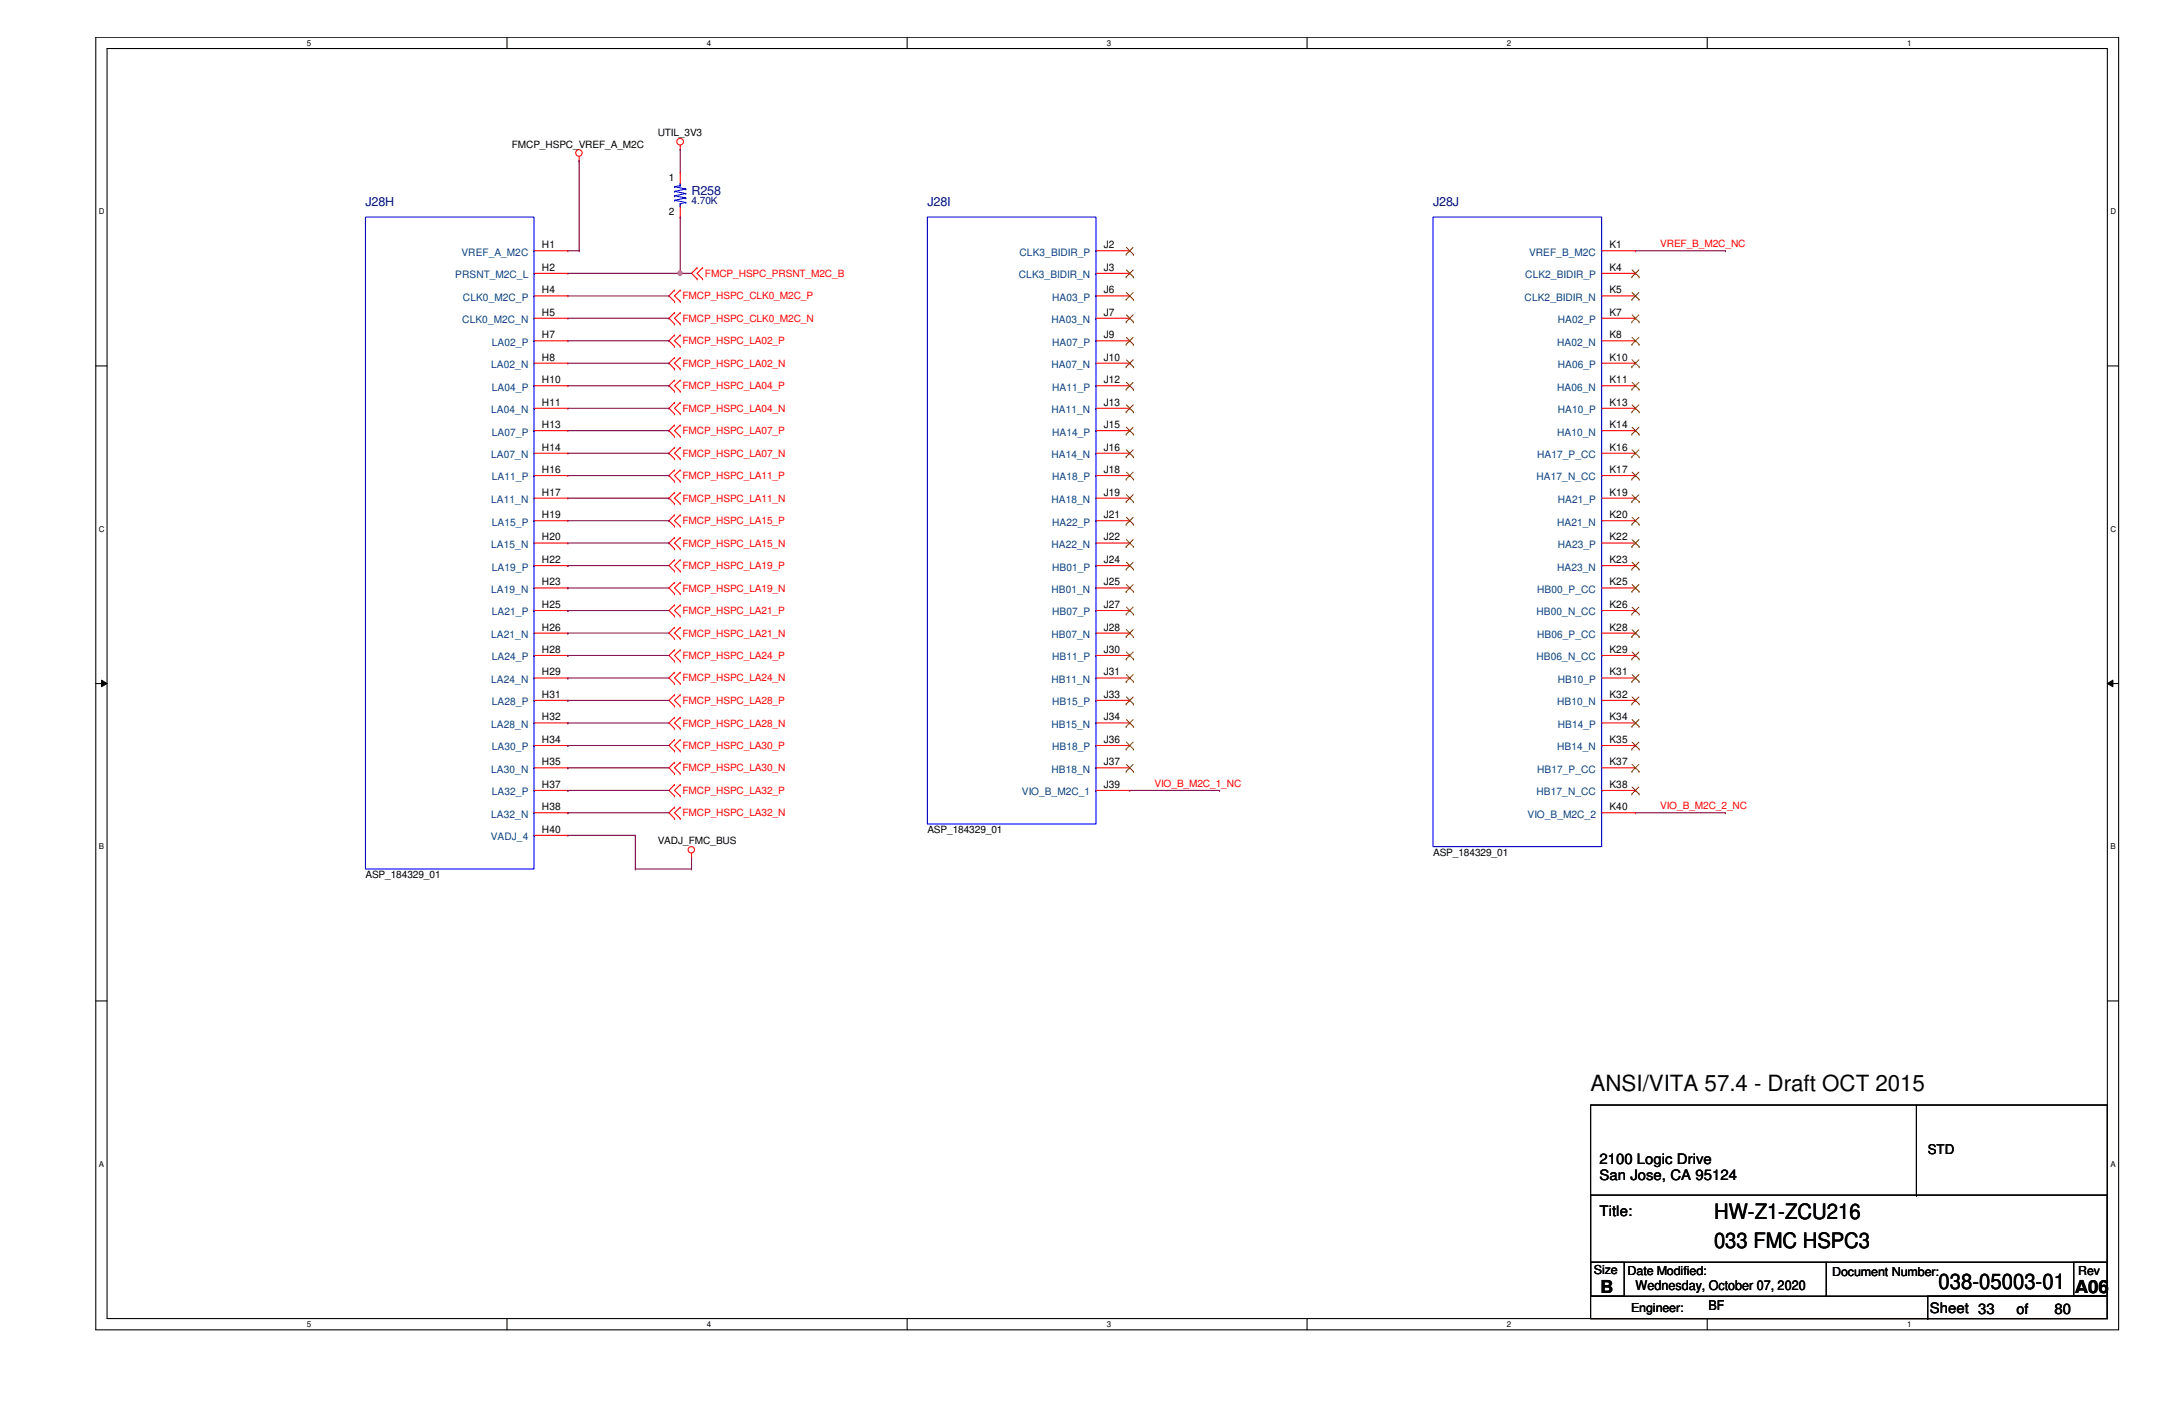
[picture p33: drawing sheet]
<svg xmlns="http://www.w3.org/2000/svg" width="432mm" height="279mm" viewBox="0 0 432 279" stroke-linecap="round" stroke-linejoin="round" font-family="sans-serif">
<defs><g id="words">
<text font-size="4.4" x="316.4" y="217">ANSI/VITA 57.4 - Draft OCT 2015</text>
<g font-size="4.2">
<text x="340.9" y="242.4">HW-Z1-ZCU216</text>
<text x="340.9" y="248.2">033 FMC HSPC3</text>
<text x="385.6" y="256.4">038-05003-01</text>
</g>
<g font-size="3.6">
<text x="318.3" y="257">B</text>
<text x="412.7" y="257">A06</text>
</g>
<g font-size="2.9">
<text x="318.1" y="231.5">2100 Logic Drive</text>
<text x="318.1" y="234.7">San Jose, CA 95124</text>
<text x="318.1" y="241.8">Title:</text>
<text x="383.8" y="261">Sheet 33</text>
<text x="401.1" y="261.2">of</text>
<text x="408.6" y="261.2">80</text>
</g>
<g font-size="2.7">
<text x="383.4" y="229.5">STD</text>
<text x="325.3" y="256.6">Wednesday, October 07, 2020</text>
<text x="339.8" y="260.6">BF</text>
</g>
<g font-size="2.5" fill="#000080">
<text x="72.7" y="40.9">J28H</text>
<text x="137.5" y="38.7">R258</text>
<text x="184.4" y="40.9">J28I</text>
<text x="285" y="40.9">J28J</text>
</g>
<g font-size="2.5">
<text x="317" y="253.3">Size</text>
<text x="323.7" y="253.5">Date Modified:</text>
<text x="364.4" y="253.7">Document Number:</text>
<text x="413.3" y="253.5">Rev</text>
<text x="324.4" y="260.9">Engineer:</text>
</g>
<g font-size="2">
<text x="101.8" y="29.3">FMCP_HSPC_VREF_A_M2C</text>
<text x="130.8" y="27.1">UTIL_3V3</text>
<text x="133.1" y="36.1">1</text>
<text x="133.1" y="42.8">2</text>
<text x="107.8" y="53.8">H2</text>
<text x="107.8" y="49.4">H1</text>
<text x="219.5" y="53.8">J3</text>
<text x="219.5" y="49.4">J2</text>
<text x="320.1" y="53.8">K4</text>
<text x="320.1" y="49.4">K1</text>
<text x="107.8" y="58.3">H4</text>
<text x="219.5" y="58.3">J6</text>
<text x="320.1" y="58.3">K5</text>
<text x="107.8" y="62.8">H5</text>
<text x="219.5" y="62.8">J7</text>
<text x="320.1" y="62.8">K7</text>
<text x="107.8" y="71.7">H8</text>
<text x="107.8" y="67.3">H7</text>
<text x="219.5" y="71.7">J10</text>
<text x="219.5" y="67.3">J9</text>
<text x="320.1" y="71.7">K10</text>
<text x="320.1" y="67.3">K8</text>
<text x="107.8" y="76.2">H10</text>
<text x="219.5" y="76.2">J12</text>
<text x="320.1" y="76.2">K11</text>
<text x="107.8" y="80.7">H11</text>
<text x="219.5" y="80.7">J13</text>
<text x="320.1" y="80.7">K13</text>
<text x="107.8" y="89.6">H14</text>
<text x="107.8" y="85.1">H13</text>
<text x="219.5" y="89.6">J16</text>
<text x="219.5" y="85.1">J15</text>
<text x="320.1" y="89.6">K16</text>
<text x="320.1" y="85.1">K14</text>
<text x="107.8" y="94.1">H16</text>
<text x="219.5" y="94.1">J18</text>
<text x="320.1" y="94.1">K17</text>
<text x="107.8" y="98.6">H17</text>
<text x="219.5" y="98.6">J19</text>
<text x="320.1" y="98.6">K19</text>
<text x="107.8" y="107.5">H20</text>
<text x="107.8" y="103">H19</text>
<text x="219.5" y="107.5">J22</text>
<text x="219.5" y="103">J21</text>
<text x="320.1" y="107.5">K22</text>
<text x="320.1" y="103">K20</text>
<text x="107.8" y="112">H22</text>
<text x="219.5" y="112">J24</text>
<text x="320.1" y="112">K23</text>
<text x="107.8" y="116.4">H23</text>
<text x="219.5" y="116.4">J25</text>
<text x="320.1" y="116.4">K25</text>
<text x="107.8" y="125.4">H26</text>
<text x="107.8" y="120.9">H25</text>
<text x="219.5" y="125.4">J28</text>
<text x="219.5" y="120.9">J27</text>
<text x="320.1" y="125.4">K28</text>
<text x="320.1" y="120.9">K26</text>
<text x="107.8" y="129.8">H28</text>
<text x="219.5" y="129.8">J30</text>
<text x="320.1" y="129.8">K29</text>
<text x="107.8" y="134.3">H29</text>
<text x="219.5" y="134.3">J31</text>
<text x="320.1" y="134.3">K31</text>
<text x="107.8" y="143.3">H32</text>
<text x="107.8" y="138.8">H31</text>
<text x="219.5" y="143.3">J34</text>
<text x="219.5" y="138.8">J33</text>
<text x="320.1" y="143.3">K34</text>
<text x="320.1" y="138.8">K32</text>
<text x="107.8" y="147.7">H34</text>
<text x="219.5" y="147.7">J36</text>
<text x="320.1" y="147.7">K35</text>
<text x="107.8" y="152.2">H35</text>
<text x="219.5" y="152.2">J37</text>
<text x="320.1" y="152.2">K37</text>
<text x="107.8" y="161.1">H38</text>
<text x="107.8" y="156.7">H37</text>
<text x="219.5" y="156.7">J39</text>
<text x="320.1" y="161.1">K40</text>
<text x="320.1" y="156.7">K38</text>
<text x="107.8" y="165.6">H40</text>
<text x="130.8" y="167.9">VADJ_FMC_BUS</text>
<text x="184.4" y="165.7">ASP_184329_01</text>
<text x="285" y="170.2">ASP_184329_01</text>
<text x="72.7" y="174.6">ASP_184329_01</text>
</g>
<text font-size="2" fill="#000080" x="137.5" y="40.5">4.70K</text>
<g font-size="2" fill="#004080">
<text x="91.8" y="50.8">VREF_A_M2C</text>
<text x="202.8" y="50.8">CLK3_BIDIR_P</text>
<text x="304.1" y="50.8">VREF_B_M2C</text>
<text x="90.6" y="55.3">PRSNT_M2C_L</text>
<text x="92.1" y="59.8">CLK0_M2C_P</text>
<text x="202.6" y="55.3">CLK3_BIDIR_N</text>
<text x="209.3" y="59.8">HA03_P</text>
<text x="303.2" y="59.8">CLK2_BIDIR_N</text>
<text x="303.4" y="55.3">CLK2_BIDIR_P</text>
<text x="91.9" y="64.3">CLK0_M2C_N</text>
<text x="209.1" y="64.3">HA03_N</text>
<text x="309.8" y="64.3">HA02_P</text>
<text x="97.8" y="68.7">LA02_P</text>
<text x="209.3" y="68.7">HA07_P</text>
<text x="309.7" y="68.7">HA02_N</text>
<text x="97.7" y="73.2">LA02_N</text>
<text x="97.8" y="77.7">LA04_P</text>
<text x="209.1" y="73.2">HA07_N</text>
<text x="209.3" y="77.7">HA11_P</text>
<text x="309.7" y="77.7">HA06_N</text>
<text x="309.8" y="73.2">HA06_P</text>
<text x="97.7" y="82.2">LA04_N</text>
<text x="209.1" y="82.2">HA11_N</text>
<text x="309.8" y="82.2">HA10_P</text>
<text x="97.8" y="86.6">LA07_P</text>
<text x="209.3" y="86.6">HA14_P</text>
<text x="309.7" y="86.6">HA10_N</text>
<text x="97.7" y="91.1">LA07_N</text>
<text x="97.8" y="95.5">LA11_P</text>
<text x="209.1" y="91.1">HA14_N</text>
<text x="209.3" y="95.5">HA18_P</text>
<text x="305.6" y="95.5">HA17_N_CC</text>
<text x="305.7" y="91.1">HA17_P_CC</text>
<text x="97.7" y="100">LA11_N</text>
<text x="209.1" y="100">HA18_N</text>
<text x="309.8" y="100">HA21_P</text>
<text x="97.8" y="104.5">LA15_P</text>
<text x="209.3" y="104.5">HA22_P</text>
<text x="309.7" y="104.5">HA21_N</text>
<text x="97.7" y="109">LA15_N</text>
<text x="97.8" y="113.5">LA19_P</text>
<text x="209.1" y="109">HA22_N</text>
<text x="209.3" y="113.5">HB01_P</text>
<text x="309.7" y="113.5">HA23_N</text>
<text x="309.8" y="109">HA23_P</text>
<text x="97.7" y="117.9">LA19_N</text>
<text x="209.1" y="117.9">HB01_N</text>
<text x="305.7" y="117.9">HB00_P_CC</text>
<text x="97.8" y="122.4">LA21_P</text>
<text x="209.3" y="122.4">HB07_P</text>
<text x="305.6" y="122.4">HB00_N_CC</text>
<text x="97.7" y="126.9">LA21_N</text>
<text x="97.8" y="131.3">LA24_P</text>
<text x="209.1" y="126.9">HB07_N</text>
<text x="209.3" y="131.3">HB11_P</text>
<text x="305.6" y="131.3">HB06_N_CC</text>
<text x="305.7" y="126.9">HB06_P_CC</text>
<text x="97.7" y="135.8">LA24_N</text>
<text x="209.1" y="135.8">HB11_N</text>
<text x="309.8" y="135.8">HB10_P</text>
<text x="97.8" y="140.2">LA28_P</text>
<text x="209.3" y="140.2">HB15_P</text>
<text x="309.7" y="140.2">HB10_N</text>
<text x="97.7" y="144.7">LA28_N</text>
<text x="97.8" y="149.2">LA30_P</text>
<text x="209.1" y="144.7">HB15_N</text>
<text x="209.3" y="149.2">HB18_P</text>
<text x="309.7" y="149.2">HB14_N</text>
<text x="309.8" y="144.7">HB14_P</text>
<text x="97.7" y="153.7">LA30_N</text>
<text x="209.1" y="153.7">HB18_N</text>
<text x="305.7" y="153.7">HB17_P_CC</text>
<text x="97.8" y="158.2">LA32_P</text>
<text x="203.2" y="158.2">VIO_B_M2C_1</text>
<text x="305.6" y="158.2">HB17_N_CC</text>
<text x="97.6" y="167.1">VADJ_4</text>
<text x="97.7" y="162.6">LA32_N</text>
<text x="303.8" y="162.6">VIO_B_M2C_2</text>
</g>
<g font-size="2" fill="#f00">
<text x="330.2" y="49.2">VREF_B_M2C_NC</text>
<text x="135.7" y="59.5">FMCP_HSPC_CLK0_M2C_P</text>
<text x="140.2" y="55.1">FMCP_HSPC_PRSNT_M2C_B</text>
<text x="135.7" y="64">FMCP_HSPC_CLK0_M2C_N</text>
<text x="135.7" y="68.5">FMCP_HSPC_LA02_P</text>
<text x="135.7" y="72.9">FMCP_HSPC_LA02_N</text>
<text x="135.7" y="77.4">FMCP_HSPC_LA04_P</text>
<text x="135.7" y="81.9">FMCP_HSPC_LA04_N</text>
<text x="135.7" y="86.4">FMCP_HSPC_LA07_P</text>
<text x="135.7" y="90.8">FMCP_HSPC_LA07_N</text>
<text x="135.7" y="95.3">FMCP_HSPC_LA11_P</text>
<text x="135.7" y="99.8">FMCP_HSPC_LA11_N</text>
<text x="135.7" y="104.2">FMCP_HSPC_LA15_P</text>
<text x="135.7" y="108.7">FMCP_HSPC_LA15_N</text>
<text x="135.7" y="113.2">FMCP_HSPC_LA19_P</text>
<text x="135.7" y="117.6">FMCP_HSPC_LA19_N</text>
<text x="135.7" y="122.1">FMCP_HSPC_LA21_P</text>
<text x="135.7" y="126.6">FMCP_HSPC_LA21_N</text>
<text x="135.7" y="131.1">FMCP_HSPC_LA24_P</text>
<text x="135.7" y="135.5">FMCP_HSPC_LA24_N</text>
<text x="135.7" y="140">FMCP_HSPC_LA28_P</text>
<text x="135.7" y="144.5">FMCP_HSPC_LA28_N</text>
<text x="135.7" y="148.9">FMCP_HSPC_LA30_P</text>
<text x="135.7" y="153.4">FMCP_HSPC_LA30_N</text>
<text x="135.7" y="157.9">FMCP_HSPC_LA32_P</text>
<text x="229.6" y="156.5">VIO_B_M2C_1_NC</text>
<text x="330.2" y="161">VIO_B_M2C_2_NC</text>
<text x="135.7" y="162.3">FMCP_HSPC_LA32_N</text>
</g>
<g font-size="1.6">
<text x="61" y="9.1">5</text>
<text x="140.6" y="9.1">4</text>
<text x="220.2" y="9.1">3</text>
<text x="299.7" y="9.1">2</text>
<text x="379.3" y="9.1">1</text>
<text x="19.6" y="42.6">D</text>
<text x="419.7" y="42.6">D</text>
<text x="19.6" y="105.7">C</text>
<text x="419.7" y="105.7">C</text>
<text x="19.6" y="168.9">B</text>
<text x="419.7" y="168.9">B</text>
<text x="19.6" y="232">A</text>
<text x="419.7" y="232">A</text>
<text x="61" y="263.9">5</text>
<text x="140.6" y="263.9">4</text>
<text x="220.2" y="263.9">3</text>
<text x="299.7" y="263.9">2</text>
<text x="379.3" y="263.9">1</text>
</g>
</g></defs>
<path d="M19.1 7.4h402.3v257.1h-402.3zM21.3 9.7h397.8v252.5h-397.8z" fill="none" stroke="#000" stroke-width=".21"/>
<g fill="#fff">
<path d="M61 7.7h.9v1.7h-.9z"/>
<path d="M61 262.5h.9v1.7h-.9z"/>
</g>
<path d="M100.8 7.4v2.3M100.8 262.2v2.3" fill="none" stroke="#000" stroke-width=".21"/>
<g fill="#fff">
<path d="M140.6 7.7h.9v1.7h-.9z"/>
<path d="M140.6 262.5h.9v1.7h-.9z"/>
</g>
<path d="M180.4 7.4v2.3M180.4 262.2v2.3" fill="none" stroke="#000" stroke-width=".21"/>
<g fill="#fff">
<path d="M220.2 7.7h.9v1.7h-.9z"/>
<path d="M220.2 262.5h.9v1.7h-.9z"/>
</g>
<path d="M260 7.4v2.3M260 262.2v2.3" fill="none" stroke="#000" stroke-width=".21"/>
<g fill="#fff">
<path d="M299.7 7.7h.9v1.7h-.9z"/>
<path d="M299.7 262.5h.9v1.7h-.9z"/>
</g>
<path d="M339.6 7.4v2.3M339.6 262.2v2.3" fill="none" stroke="#000" stroke-width=".21"/>
<g fill="#fff">
<path d="M379.3 7.7h.9v1.7h-.9z"/>
<path d="M379.3 262.5h.9v1.7h-.9z"/>
<path d="M19.6 41.2h1.2v1.8h-1.2z"/>
<path d="M419.7 41.2h1.2v1.8h-1.2z"/>
<path d="M19.6 104.3h1.2v1.8h-1.2z"/>
<path d="M419.7 104.3h1.2v1.8h-1.2z"/>
</g>
<path d="M19.1 72.8h2.2M419.1 72.8h2.3" fill="none" stroke="#000" stroke-width=".21"/>
<g fill="#fff">
<path d="M19.6 167.5h1.1v1.7h-1.1z"/>
<path d="M419.7 167.5h1.1v1.7h-1.1z"/>
</g>
<path d="M19.1 135.9h2.2M419.1 135.9h2.3" fill="none" stroke="#000" stroke-width=".21"/>
<path d="M20.2 135.3l1.1 .6-1.1 .7zM419.1 135.9l1.1-.6v1.3z" fill="#000"/>
<path d="M20.2 135.3l1.1 .6-1.1 .7zM419.1 135.9l1.1-.6v1.3z" fill="none" stroke="#000" stroke-width=".2"/>
<g fill="#fff">
<path d="M19.6 230.6h1.1v1.8h-1.1z"/>
<path d="M419.7 230.6h1.1v1.8h-1.1z"/>
</g>
<g fill="none" stroke="#000" stroke-width=".21">
<path d="M19.1 199.1h2.2M419.1 199.1h2.3M316.4 219.8h102.7v42.4h-102.7zM381.2 219.8v17.9M316.4 237.7h102.7v13.3h-102.7zM381.2 237.7h.1M316.4 251h46.9v6.8h-46.9zM316.4 251h6.6v6.8h-6.6zM363.3 251h55.8v6.8h-55.8zM383.4 257.8h35.7v4.4h-35.7zM412.5 251h6.6v6.8h-6.6zM316.4 262.2h67"/>
<path d="M383.4 262.2h.1"/>
</g>
<g fill="none" stroke="#f00" stroke-width=".21">
<path d="M115.2 32h.1M115.2 31.1v.9M135.3 29.8h.1M135.3 34.2h.1M135.3 28.9v.9M135.3 34.2v2.3M106.2 58.8h6.7M106.2 54.4h6.7M106.2 49.9h6.7M112.9 58.8h.1M112.9 54.4h.1M112.9 49.9h.1"/>
<path d="M134.2 57.7h.1M134.2 59.9h.1M134.2 57.7l-1.1 1.1 1.1 1.1M135.3 59.9h.1M135.3 57.7h.1M135.3 43.2h.1M135.3 40.9v2.3M135.3 57.7l-1.1 1.1 1.1 1.1M138.6 53.3h.1M138.6 55.5h.1M138.6 53.3l-1.1 1.1 1.1 1.1M139.7 55.5h.1"/>
<path d="M139.7 53.3h.1M139.7 53.3l-1.1 1.1 1.1 1.1M218 58.8h6.7M218 54.4h6.7M218 49.9h6.7M224.7 58.8h.1M224.7 54.4h.1M224.7 49.9h.1M318.6 58.8h6.7M318.6 54.4h6.7M318.6 49.9h6.7M325.3 58.8h.1"/>
<path d="M325.3 54.4h.1M325.3 49.9h.1M106.2 76.7h6.7M106.2 72.2h6.7M106.2 67.8h6.7M106.2 63.3h6.7M112.9 76.7h.1M112.9 72.2h.1M112.9 67.8h.1M112.9 63.3h.1M134.2 62.2h.1M134.2 64.4h.1"/>
<path d="M134.2 66.6h.1M134.2 68.9h.1M134.2 71.1h.1M134.2 73.4h.1M134.2 75.6h.1M134.2 77.8h.1M134.2 62.2l-1.1 1.1 1.1 1.1M134.2 66.6l-1.1 1.2 1.1 1.1M134.2 71.1l-1.1 1.1 1.1 1.2M134.2 75.6l-1.1 1.1 1.1 1.1M135.3 64.4h.1M135.3 62.2h.1"/>
<path d="M135.3 68.9h.1M135.3 66.6h.1M135.3 73.4h.1M135.3 71.1h.1M135.3 77.8h.1M135.3 75.6h.1M135.3 62.2l-1.1 1.1 1.1 1.1M135.3 66.6l-1.1 1.2 1.1 1.1M135.3 71.1l-1.1 1.1 1.1 1.2M135.3 75.6l-1.1 1.1 1.1 1.1M218 76.7h6.7M218 72.2h6.7"/>
<path d="M218 67.8h6.7M218 63.3h6.7M224.7 76.7h.1M224.7 72.2h.1M224.7 67.8h.1M224.7 63.3h.1M318.6 76.7h6.7M318.6 72.2h6.7M318.6 67.8h6.7M318.6 63.3h6.7M325.3 76.7h.1M325.3 72.2h.1"/>
<path d="M325.3 67.8h.1M325.3 63.3h.1M106.2 99.1h6.7M106.2 94.6h6.7M106.2 90.1h6.7M106.2 85.6h6.7M106.2 81.2h6.7M112.9 99.1h.1M112.9 94.6h.1M112.9 90.1h.1M112.9 85.6h.1M112.9 81.2h.1"/>
<path d="M134.2 80.1h.1M134.2 82.3h.1M134.2 98h.1M134.2 84.5h.1M134.2 86.8h.1M134.2 89h.1M134.2 91.2h.1M134.2 93.5h.1M134.2 95.7h.1M134.2 80.1l-1.1 1.1 1.1 1.1M134.2 98l-1.1 1.1 1.1 1.1M134.2 84.5l-1.1 1.1 1.1 1.2"/>
<path d="M134.2 89l-1.1 1.1 1.1 1.1M134.2 93.5l-1.1 1.1 1.1 1.1M135.3 82.3h.1M135.3 80.1h.1M135.3 98h.1M135.3 86.8h.1M135.3 84.5h.1M135.3 91.2h.1M135.3 89h.1M135.3 95.7h.1M135.3 93.5h.1M135.3 80.1l-1.1 1.1 1.1 1.1"/>
<path d="M135.3 98l-1.1 1.1 1.1 1.1M135.3 84.5l-1.1 1.1 1.1 1.2M135.3 89l-1.1 1.1 1.1 1.1M135.3 93.5l-1.1 1.1 1.1 1.1M218 99.1h6.7M218 94.6h6.7M218 90.1h6.7M218 85.6h6.7M218 81.2h6.7M224.7 99.1h.1M224.7 94.6h.1M224.7 90.1h.1"/>
<path d="M224.7 85.6h.1M224.7 81.2h.1M318.6 99.1h6.7M318.6 94.6h6.7M318.6 90.1h6.7M318.6 85.6h6.7M318.6 81.2h6.7M325.3 99.1h.1M325.3 94.6h.1M325.3 90.1h.1M325.3 85.6h.1M325.3 81.2h.1"/>
<path d="M106.2 116.9h6.7M106.2 112.5h6.7M106.2 108h6.7M106.2 103.5h6.7M112.9 116.9h.1M112.9 112.5h.1M112.9 108h.1M112.9 103.5h.1M134.2 100.2h.1M134.2 102.4h.1M134.2 104.6h.1M134.2 106.9h.1"/>
<path d="M134.2 109.1h.1M134.2 115.8h.1M134.2 118.1h.1M134.2 111.3h.1M134.2 113.6h.1M134.2 102.4l-1.1 1.1 1.1 1.1M134.2 106.9l-1.1 1.1 1.1 1.1M134.2 115.8l-1.1 1.1 1.1 1.2M134.2 111.3l-1.1 1.2 1.1 1.1M135.3 100.2h.1M135.3 104.6h.1M135.3 102.4h.1"/>
<path d="M135.3 109.1h.1M135.3 106.9h.1M135.3 118.1h.1M135.3 115.8h.1M135.3 113.6h.1M135.3 111.3h.1M135.3 102.4l-1.1 1.1 1.1 1.1M135.3 106.9l-1.1 1.1 1.1 1.1M135.3 115.8l-1.1 1.1 1.1 1.2M135.3 111.3l-1.1 1.2 1.1 1.1M218 116.9h6.7M218 112.5h6.7"/>
<path d="M218 108h6.7M218 103.5h6.7M224.7 116.9h.1M224.7 112.5h.1M224.7 108h.1M224.7 103.5h.1M318.6 116.9h6.7M318.6 112.5h6.7M318.6 108h6.7M318.6 103.5h6.7M325.3 116.9h.1M325.3 112.5h.1"/>
<path d="M325.3 108h.1M325.3 103.5h.1M106.2 139.3h6.7M106.2 134.8h6.7M106.2 130.3h6.7M106.2 125.9h6.7M106.2 121.4h6.7M112.9 139.3h.1M112.9 134.8h.1M112.9 130.3h.1M112.9 125.9h.1M112.9 121.4h.1"/>
<path d="M134.2 124.8h.1M134.2 127h.1M134.2 120.3h.1M134.2 122.5h.1M134.2 133.7h.1M134.2 135.9h.1M134.2 129.2h.1M134.2 131.5h.1M134.2 138.2h.1M134.2 124.8l-1.1 1.1 1.1 1.1M134.2 120.3l-1.1 1.1 1.1 1.1M134.2 133.7l-1.1 1.1 1.1 1.1"/>
<path d="M134.2 129.2l-1.1 1.1 1.1 1.2M134.2 138.2l-1.1 1.1 1.1 1.1M135.3 127h.1M135.3 124.8h.1M135.3 122.5h.1M135.3 120.3h.1M135.3 135.9h.1M135.3 133.7h.1M135.3 131.5h.1M135.3 129.2h.1M135.3 138.2h.1M135.3 124.8l-1.1 1.1 1.1 1.1"/>
<path d="M135.3 120.3l-1.1 1.1 1.1 1.1M135.3 133.7l-1.1 1.1 1.1 1.1M135.3 129.2l-1.1 1.1 1.1 1.2M135.3 138.2l-1.1 1.1 1.1 1.1M218 139.3h6.7M218 134.8h6.7M218 130.3h6.7M218 125.9h6.7M218 121.4h6.7M224.7 139.3h.1M224.7 134.8h.1M224.7 130.3h.1"/>
<path d="M224.7 125.9h.1M224.7 121.4h.1M318.6 139.3h6.7M318.6 134.8h6.7M318.6 130.3h6.7M318.6 125.9h6.7M318.6 121.4h6.7M325.3 139.3h.1M325.3 134.8h.1M325.3 130.3h.1M325.3 125.9h.1M325.3 121.4h.1"/>
<path d="M106.2 157.2h6.7M106.2 152.7h6.7M106.2 148.3h6.7M106.2 143.8h6.7M112.9 157.2h.1M112.9 152.7h.1M112.9 148.3h.1M112.9 143.8h.1M134.2 142.7h.1M134.2 144.9h.1M134.2 140.4h.1M134.2 151.6h.1"/>
<path d="M134.2 153.8h.1M134.2 147.1h.1M134.2 149.4h.1M134.2 156h.1M134.2 158.3h.1M134.2 142.7l-1.1 1.1 1.1 1.1M134.2 151.6l-1.1 1.1 1.1 1.1M134.2 147.1l-1.1 1.2 1.1 1.1M134.2 156l-1.1 1.2 1.1 1.1M135.3 144.9h.1M135.3 142.7h.1M135.3 140.4h.1"/>
<path d="M135.3 153.8h.1M135.3 151.6h.1M135.3 149.4h.1M135.3 147.1h.1M135.3 158.3h.1M135.3 156h.1M135.3 142.7l-1.1 1.1 1.1 1.1M135.3 151.6l-1.1 1.1 1.1 1.1M135.3 147.1l-1.1 1.2 1.1 1.1M135.3 156l-1.1 1.2 1.1 1.1M218 157.2h6.7M218 152.7h6.7"/>
<path d="M218 148.3h6.7M218 143.8h6.7M224.7 157.2h.1M224.7 152.7h.1M224.7 148.3h.1M224.7 143.8h.1M318.6 157.2h6.7M318.6 152.7h6.7M318.6 148.3h6.7M318.6 143.8h6.7M325.3 157.2h.1M325.3 152.7h.1"/>
<path d="M325.3 148.3h.1M325.3 143.8h.1M106.2 166.1h6.7M106.2 161.6h6.7M112.9 166.1h.1M112.9 161.6h.1M134.2 160.5h.1M134.2 162.8h.1M134.2 160.5l-1.1 1.1 1.1 1.2M135.3 162.8h.1M135.3 160.5h.1M135.3 160.5l-1.1 1.1 1.1 1.2"/>
<path d="M137.5 170.6h.1M137.5 169.7v.9M318.6 161.6h6.7M325.3 161.6h.1"/>
<circle cx="115.1" cy="30.4" r=".65"/>
<circle cx="135.3" cy="28.2" r=".66"/>
<circle cx="137.5" cy="169" r=".64"/>
</g>
<g fill="none" stroke="#00f" stroke-width=".21">
<path d="M134.2 39.8h.1M134.2 38.9h.1M134.2 38.1h.1M134.2 37.1h.1M134.2 37.1l2.2 .5M134.2 39.8l2.2 .5M134.2 38.9l2.2 .5M134.2 38.1l2.2 .4M135.3 36.5h.1M135.3 36.9h.1M135.3 36.5v.4M135.3 36.9l-1.1 .2"/>
<path d="M136.4 37.6h.1M136.4 39.4h.1M136.4 38.5h.1M136.4 39.4l-2.2 .4M136.4 38.5l-2.2 .4M136.4 37.6l-2.2 .5M72.7 43.2h33.5v129.6h-33.5zM106.2 58.8h.1M106.2 54.4h.1M106.2 49.9h.1M135.3 40.9h.1M135.3 40.5h.1"/>
<path d="M135.3 40.5v.4M136.4 40.3h.1M136.4 40.3l-1.1 .2M184.4 43.2h33.6v120.7h-33.6zM218 58.8h.1M218 54.4h.1M218 49.9h.1M285 43.2h33.6v125.2h-33.6zM318.6 58.8h.1M318.6 54.4h.1M318.6 49.9h.1M106.2 76.7h.1"/>
<path d="M106.2 72.2h.1M106.2 67.8h.1M106.2 63.3h.1M218 76.7h.1M218 72.2h.1M218 67.8h.1M218 63.3h.1M318.6 76.7h.1M318.6 72.2h.1M318.6 67.8h.1M318.6 63.3h.1M106.2 99.1h.1"/>
<path d="M106.2 94.6h.1M106.2 90.1h.1M106.2 85.6h.1M106.2 81.2h.1M218 99.1h.1M218 94.6h.1M218 90.1h.1M218 85.6h.1M218 81.2h.1M318.6 99.1h.1M318.6 94.6h.1M318.6 90.1h.1"/>
<path d="M318.6 85.6h.1M318.6 81.2h.1M106.2 116.9h.1M106.2 112.5h.1M106.2 108h.1M106.2 103.5h.1M218 116.9h.1M218 112.5h.1M218 108h.1M218 103.5h.1M318.6 116.9h.1M318.6 112.5h.1"/>
<path d="M318.6 108h.1M318.6 103.5h.1M106.2 139.3h.1M106.2 134.8h.1M106.2 130.3h.1M106.2 125.9h.1M106.2 121.4h.1M218 139.3h.1M218 134.8h.1M218 130.3h.1M218 125.9h.1M218 121.4h.1"/>
<path d="M318.6 139.3h.1M318.6 134.8h.1M318.6 130.3h.1M318.6 125.9h.1M318.6 121.4h.1M106.2 157.2h.1M106.2 152.7h.1M106.2 148.3h.1M106.2 143.8h.1M218 157.2h.1M218 152.7h.1M218 148.3h.1"/>
<path d="M218 143.8h.1M318.6 157.2h.1M318.6 152.7h.1M318.6 148.3h.1M318.6 143.8h.1M106.2 166.1h.1M106.2 161.6h.1M318.6 161.6h.1"/>
</g>
<g fill="none" stroke="#804000" stroke-width=".2">
<path d="M224 59.6h.1M224 55.1h.1M224 50.6h.1M224 58.2l1.4 1.4M224 53.7l1.4 1.4M224 49.2l1.4 1.4M225.4 58.2l-1.4 1.4M225.4 53.7l-1.4 1.4M225.4 49.2l-1.4 1.4M225.4 59.6h.1M225.4 55.1h.1M225.4 50.6h.1"/>
<path d="M324.6 59.6h.1M324.6 55.1h.1M324.6 58.2l1.4 1.4M324.6 53.7l1.4 1.4M326 58.2l-1.4 1.4M326 53.7l-1.4 1.4M326 59.6h.1M326 55.1h.1M224 77.4h.1M224 72.9h.1M224 68.5h.1M224 64h.1"/>
<path d="M224 76l1.4 1.4M224 71.5l1.4 1.4M224 67.1l1.4 1.4M224 62.6l1.4 1.4M225.4 76l-1.4 1.4M225.4 71.5l-1.4 1.4M225.4 67.1l-1.4 1.4M225.4 62.6l-1.4 1.4M225.4 77.4h.1M225.4 72.9h.1M225.4 68.5h.1M225.4 64h.1"/>
<path d="M324.6 77.4h.1M324.6 72.9h.1M324.6 68.5h.1M324.6 64h.1M324.6 76l1.4 1.4M324.6 71.5l1.4 1.4M324.6 67.1l1.4 1.4M324.6 62.6l1.4 1.4M326 76l-1.4 1.4M326 71.5l-1.4 1.4M326 67.1l-1.4 1.4M326 62.6l-1.4 1.4"/>
<path d="M326 77.4h.1M326 72.9h.1M326 68.5h.1M326 64h.1M224 99.8h.1M224 95.3h.1M224 90.8h.1M224 86.4h.1M224 81.9h.1M224 98.4l1.4 1.4M224 93.9l1.4 1.4M224 89.4l1.4 1.4"/>
<path d="M224 85l1.4 1.4M224 80.5l1.4 1.4M225.4 98.4l-1.4 1.4M225.4 93.9l-1.4 1.4M225.4 89.4l-1.4 1.4M225.4 85l-1.4 1.4M225.4 80.5l-1.4 1.4M225.4 99.8h.1M225.4 95.3h.1M225.4 90.8h.1M225.4 86.4h.1M225.4 81.9h.1"/>
<path d="M324.6 99.8h.1M324.6 95.3h.1M324.6 90.8h.1M324.6 86.4h.1M324.6 81.9h.1M324.6 98.4l1.4 1.4M324.6 93.9l1.4 1.4M324.6 89.4l1.4 1.4M324.6 85l1.4 1.4M324.6 80.5l1.4 1.4M326 98.4l-1.4 1.4M326 93.9l-1.4 1.4"/>
<path d="M326 89.4l-1.4 1.4M326 85l-1.4 1.4M326 80.5l-1.4 1.4M326 99.8h.1M326 95.3h.1M326 90.8h.1M326 86.4h.1M326 81.9h.1M224 117.6h.1M224 113.2h.1M224 108.7h.1M224 104.3h.1"/>
<path d="M224 116.2l1.4 1.4M224 111.8l1.4 1.4M224 107.3l1.4 1.4M224 102.9l1.4 1.4M225.4 116.2l-1.4 1.4M225.4 111.8l-1.4 1.4M225.4 107.3l-1.4 1.4M225.4 102.9l-1.4 1.4M225.4 117.6h.1M225.4 113.2h.1M225.4 108.7h.1M225.4 104.3h.1"/>
<path d="M324.6 117.6h.1M324.6 113.2h.1M324.6 108.7h.1M324.6 104.3h.1M324.6 116.2l1.4 1.4M324.6 111.8l1.4 1.4M324.6 107.3l1.4 1.4M324.6 102.9l1.4 1.4M326 116.2l-1.4 1.4M326 111.8l-1.4 1.4M326 107.3l-1.4 1.4M326 102.9l-1.4 1.4"/>
<path d="M326 117.6h.1M326 113.2h.1M326 108.7h.1M326 104.3h.1M224 140h.1M224 135.6h.1M224 131.1h.1M224 126.6h.1M224 122.1h.1M224 138.6l1.4 1.4M224 134.2l1.4 1.4M224 129.7l1.4 1.4"/>
<path d="M224 125.2l1.4 1.4M224 120.7l1.4 1.4M225.4 138.6l-1.4 1.4M225.4 134.2l-1.4 1.4M225.4 129.7l-1.4 1.4M225.4 125.2l-1.4 1.4M225.4 120.7l-1.4 1.4M225.4 140h.1M225.4 135.6h.1M225.4 131.1h.1M225.4 126.6h.1M225.4 122.1h.1"/>
<path d="M324.6 140h.1M324.6 135.6h.1M324.6 131.1h.1M324.6 126.6h.1M324.6 122.1h.1M324.6 138.6l1.4 1.4M324.6 134.2l1.4 1.4M324.6 129.7l1.4 1.4M324.6 125.2l1.4 1.4M324.6 120.7l1.4 1.4M326 138.6l-1.4 1.4M326 134.2l-1.4 1.4"/>
<path d="M326 129.7l-1.4 1.4M326 125.2l-1.4 1.4M326 120.7l-1.4 1.4M326 140h.1M326 135.6h.1M326 131.1h.1M326 126.6h.1M326 122.1h.1M224 153.4h.1M224 149h.1M224 144.5h.1M224 152l1.4 1.4"/>
<path d="M224 147.6l1.4 1.4M224 143.1l1.4 1.4M225.4 152l-1.4 1.4M225.4 147.6l-1.4 1.4M225.4 143.1l-1.4 1.4M225.4 153.4h.1M225.4 149h.1M225.4 144.5h.1M324.6 157.9h.1M324.6 153.4h.1M324.6 149h.1M324.6 144.5h.1"/>
<path d="M324.6 156.5l1.4 1.4M324.6 152l1.4 1.4M324.6 147.6l1.4 1.4M324.6 143.1l1.4 1.4M326 156.5l-1.4 1.4M326 152l-1.4 1.4M326 147.6l-1.4 1.4M326 143.1l-1.4 1.4M326 157.9h.1M326 153.4h.1M326 149h.1M326 144.5h.1"/>
</g>
<path d="M115.2 32h.1M115.2 32v17.9M112.9 58.8h20.2M112.9 49.9h2.3M112.9 54.4h22.4M115.2 49.9h.1M133.1 58.8h.1M135.3 54.4h.1M112.9 63.3h20.2M133.1 63.3h.1" fill="none" stroke="#800040" stroke-width=".21"/>
<circle cx="135.2" cy="54.3" r=".44" fill="#f0f"/>
<circle cx="135.2" cy="54.3" r=".44" fill="none" stroke="#f0f" stroke-width=".21"/>
<g fill="none" stroke="#800040" stroke-width=".21">
<path d="M135.3 29.8h.1M135.3 29.8v4.4M135.3 43.2h.1M135.3 54.4h.1M135.3 43.2v11.2M135.3 54.4h2.2M325.3 49.9h17.9M343.2 49.9h.1M112.9 72.2h20.2M112.9 67.8h20.2M112.9 76.7h20.2M133.1 72.2h.1"/>
<path d="M133.1 67.8h.1M133.1 76.7h.1M112.9 99.1h20.2M112.9 94.6h20.2M112.9 90.1h20.2M112.9 85.6h20.2M112.9 81.2h20.2M133.1 99.1h.1M133.1 94.6h.1M133.1 90.1h.1M133.1 85.6h.1M133.1 81.2h.1"/>
<path d="M112.9 112.5h.1M112.9 116.9h.1M112.9 108h20.2M112.9 103.5h20.2M112.9 112.5h20.2M112.9 116.9h20.2M133.1 108h.1M133.1 103.5h.1M112.9 134.8h.1M112.9 139.3h.1M112.9 121.4h.1M112.9 125.9h.1"/>
<path d="M112.9 130.3h.1M112.9 134.8h20.2M112.9 139.3h20.2M112.9 121.4h20.2M112.9 125.9h20.2M112.9 130.3h20.2M112.9 143.8h.1M112.9 148.3h.1M112.9 152.7h.1M112.9 157.2h.1M112.9 157.2h20.2M112.9 143.8h20.2"/>
<path d="M112.9 148.3h20.2M112.9 152.7h20.2M224.7 157.2h17.9M242.6 157.2h.1M112.9 161.6h.1M112.9 166.1h13.5M112.9 161.6h20.2M126.4 166.1h.1M126.4 172.8h.1M126.4 166.1v6.7M126.4 172.8h11.1M137.5 172.8h.1"/>
<path d="M137.5 170.6h.1M137.5 170.6v2.2M325.3 161.6h17.9M343.2 161.6h.1"/>
</g>
<circle cx="135.2" cy="54.3" r=".44" fill="#f0f"/>
<circle cx="135.2" cy="54.3" r=".44" fill="none" stroke="#f0f" stroke-width=".21"/>
<use href="#words"/>
</svg>
